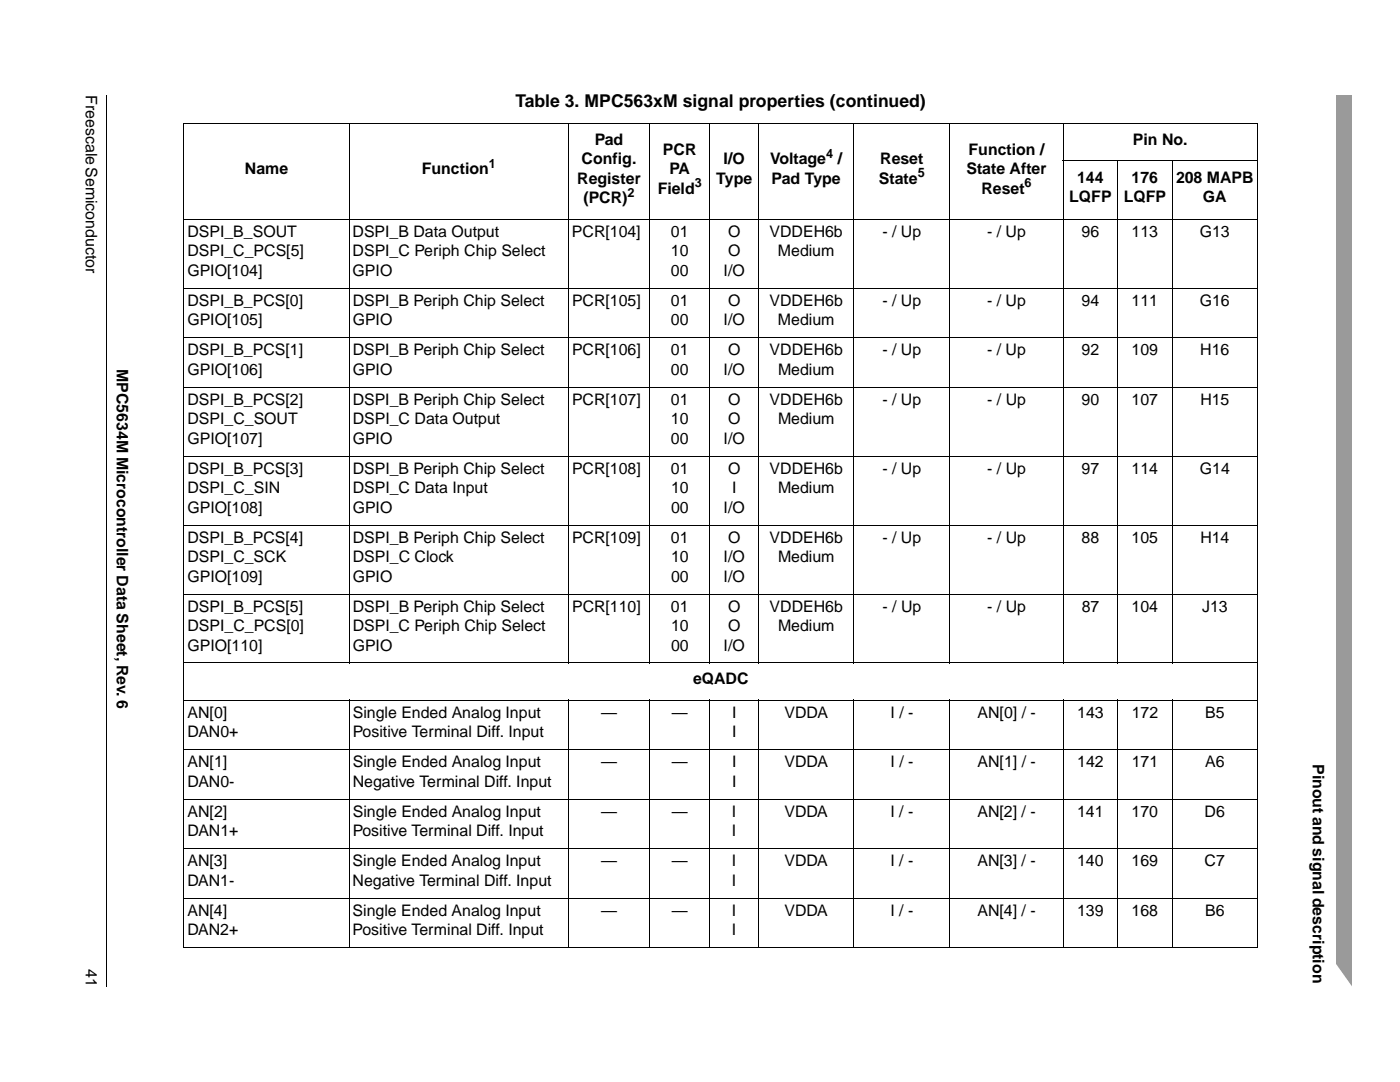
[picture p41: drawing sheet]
<svg xmlns="http://www.w3.org/2000/svg" width="279mm" height="216mm" viewBox="0 0 279 216" stroke-linecap="round" stroke-linejoin="round" font-family="sans-serif">
<defs><g id="words">
<text font-size="3.5" x="102.8" y="21.4">Table 3. MPC563xM signal properties (continued)</text>
<g font-size="3.2">
<text x="17.1" y="19" transform="rotate(90 17.1 19)">Freescale Semiconductor</text>
<text x="118.7" y="28.9">Pad</text>
<text x="226.1" y="28.9">Pin No.</text>
<text x="48.9" y="34.8">Name</text>
<text x="84.2" y="34.8">Function</text>
<text x="116.1" y="32.8">Config.</text>
<text x="132.3" y="30.9">PCR</text>
<text x="133.6" y="34.8">PA</text>
<text x="144.4" y="32.8">I/O</text>
<text x="153.7" y="32.8">Voltage</text>
<text x="167.2" y="32.8">/</text>
<text x="175.7" y="32.8">Reset</text>
<text x="192.9" y="34.8">State After</text>
<text x="193.3" y="30.9">Function /</text>
<text x="115.2" y="36.7">Register</text>
<text x="116.4" y="40.6">(PCR)</text>
<text x="131.3" y="38.6">Field</text>
<text x="142.9" y="36.7">Type</text>
<text x="154" y="36.7">Pad Type</text>
<text x="175.4" y="36.7">State</text>
<text x="195.9" y="38.6">Reset</text>
<text x="213.4" y="40.4">LQFP</text>
<text x="215" y="36.5">144</text>
<text x="224.3" y="40.4">LQFP</text>
<text x="225.8" y="36.5">176</text>
<text x="234.7" y="36.5">208 MAPB</text>
<text x="240.1" y="40.4">GA</text>
<text x="37.4" y="47.3">DSPI_B_SOUT</text>
<text x="70.4" y="47.3">DSPI_B Data Output</text>
<text x="114.2" y="47.3">PCR[104]</text>
<text x="133.9" y="47.3">01</text>
<text x="145.3" y="47.3">O</text>
<text x="153.6" y="47.3">VDDEH6b</text>
<text x="176.1" y="47.3">- / Up</text>
<text x="197" y="47.3">- / Up</text>
<text x="215.9" y="47.3">96</text>
<text x="225.8" y="47.3">113</text>
<text x="239.4" y="47.3">G13</text>
<text x="37.4" y="51.2">DSPI_C_PCS[5]</text>
<text x="70.4" y="51.2">DSPI_C Periph Chip Select</text>
<text x="133.9" y="51.2">10</text>
<text x="145.3" y="51.2">O</text>
<text x="155.3" y="51.2">Medium</text>
<text x="37.4" y="55">GPIO[104]</text>
<text x="70.4" y="55">GPIO</text>
<text x="133.9" y="55">00</text>
<text x="144.4" y="55">I/O</text>
<text x="37.4" y="61">DSPI_B_PCS[0]</text>
<text x="37.4" y="64.9">GPIO[105]</text>
<text x="70.4" y="61">DSPI_B Periph Chip Select</text>
<text x="70.4" y="64.9">GPIO</text>
<text x="114.2" y="61">PCR[105]</text>
<text x="133.9" y="61">01</text>
<text x="133.9" y="64.9">00</text>
<text x="144.4" y="64.9">I/O</text>
<text x="145.3" y="61">O</text>
<text x="153.6" y="61">VDDEH6b</text>
<text x="155.3" y="64.9">Medium</text>
<text x="176.1" y="61">- / Up</text>
<text x="197" y="61">- / Up</text>
<text x="215.9" y="61">94</text>
<text x="225.8" y="61">111</text>
<text x="239.4" y="61">G16</text>
<text x="37.4" y="70.9">DSPI_B_PCS[1]</text>
<text x="70.4" y="70.9">DSPI_B Periph Chip Select</text>
<text x="114.2" y="70.9">PCR[106]</text>
<text x="133.9" y="70.9">01</text>
<text x="145.3" y="70.9">O</text>
<text x="153.6" y="70.9">VDDEH6b</text>
<text x="176.1" y="70.9">- / Up</text>
<text x="197" y="70.9">- / Up</text>
<text x="215.9" y="70.9">92</text>
<text x="225.8" y="70.9">109</text>
<text x="239.6" y="70.9">H16</text>
<text x="23.3" y="73.6" transform="rotate(90 23.3 73.6)">MPC5634M Microcontroller Data Sheet, Rev. 6</text>
<text x="37.4" y="74.8">GPIO[106]</text>
<text x="70.4" y="74.8">GPIO</text>
<text x="133.9" y="74.8">00</text>
<text x="144.4" y="74.8">I/O</text>
<text x="155.3" y="74.8">Medium</text>
<text x="37.4" y="80.8">DSPI_B_PCS[2]</text>
<text x="70.4" y="80.8">DSPI_B Periph Chip Select</text>
<text x="114.2" y="80.8">PCR[107]</text>
<text x="133.9" y="80.8">01</text>
<text x="145.3" y="80.8">O</text>
<text x="153.6" y="80.8">VDDEH6b</text>
<text x="176.1" y="80.8">- / Up</text>
<text x="197" y="80.8">- / Up</text>
<text x="215.9" y="80.8">90</text>
<text x="225.8" y="80.8">107</text>
<text x="239.6" y="80.8">H15</text>
<text x="37.4" y="84.7">DSPI_C_SOUT</text>
<text x="37.4" y="88.5">GPIO[107]</text>
<text x="70.4" y="84.7">DSPI_C Data Output</text>
<text x="70.4" y="88.5">GPIO</text>
<text x="133.9" y="84.7">10</text>
<text x="133.9" y="88.5">00</text>
<text x="144.4" y="88.5">I/O</text>
<text x="145.3" y="84.7">O</text>
<text x="155.3" y="84.7">Medium</text>
<text x="37.4" y="94.5">DSPI_B_PCS[3]</text>
<text x="70.4" y="94.5">DSPI_B Periph Chip Select</text>
<text x="114.2" y="94.5">PCR[108]</text>
<text x="133.9" y="94.5">01</text>
<text x="145.3" y="94.5">O</text>
<text x="153.6" y="94.5">VDDEH6b</text>
<text x="176.1" y="94.5">- / Up</text>
<text x="197" y="94.5">- / Up</text>
<text x="215.9" y="94.5">97</text>
<text x="225.8" y="94.5">114</text>
<text x="239.5" y="94.5">G14</text>
<text x="37.4" y="98.4">DSPI_C_SIN</text>
<text x="70.4" y="98.4">DSPI_C Data Input</text>
<text x="133.9" y="98.4">10</text>
<text x="146.1" y="98.4">I</text>
<text x="155.3" y="98.4">Medium</text>
<text x="37.4" y="102.3">GPIO[108]</text>
<text x="70.4" y="102.3">GPIO</text>
<text x="133.9" y="102.3">00</text>
<text x="144.4" y="102.3">I/O</text>
<text x="37.4" y="108.3">DSPI_B_PCS[4]</text>
<text x="37.4" y="112.2">DSPI_C_SCK</text>
<text x="70.4" y="108.3">DSPI_B Periph Chip Select</text>
<text x="70.4" y="112.2">DSPI_C Clock</text>
<text x="114.2" y="108.3">PCR[109]</text>
<text x="133.9" y="108.3">01</text>
<text x="133.9" y="112.2">10</text>
<text x="144.4" y="112.2">I/O</text>
<text x="145.3" y="108.3">O</text>
<text x="153.6" y="108.3">VDDEH6b</text>
<text x="155.3" y="112.2">Medium</text>
<text x="176.1" y="108.3">- / Up</text>
<text x="197" y="108.3">- / Up</text>
<text x="215.9" y="108.3">88</text>
<text x="225.8" y="108.3">105</text>
<text x="239.6" y="108.3">H14</text>
<text x="37.4" y="116.1">GPIO[109]</text>
<text x="70.4" y="116.1">GPIO</text>
<text x="133.9" y="116.1">00</text>
<text x="144.4" y="116.1">I/O</text>
<text x="37.4" y="122.1">DSPI_B_PCS[5]</text>
<text x="37.4" y="125.9">DSPI_C_PCS[0]</text>
<text x="70.4" y="122.1">DSPI_B Periph Chip Select</text>
<text x="70.4" y="125.9">DSPI_C Periph Chip Select</text>
<text x="114.2" y="122.1">PCR[110]</text>
<text x="133.9" y="122.1">01</text>
<text x="133.9" y="125.9">10</text>
<text x="145.3" y="122.1">O</text>
<text x="145.3" y="125.9">O</text>
<text x="153.6" y="122.1">VDDEH6b</text>
<text x="155.3" y="125.9">Medium</text>
<text x="176.1" y="122.1">- / Up</text>
<text x="197" y="122.1">- / Up</text>
<text x="215.9" y="122.1">87</text>
<text x="225.8" y="122.1">104</text>
<text x="239.9" y="122.1">J13</text>
<text x="37.4" y="129.8">GPIO[110]</text>
<text x="70.4" y="129.8">GPIO</text>
<text x="133.9" y="129.8">00</text>
<text x="144.4" y="129.8">I/O</text>
<text x="138.3" y="136.5">eQADC</text>
<text x="37.4" y="143.2">AN[0]</text>
<text x="70.4" y="143.2">Single Ended Analog Input</text>
<text x="120" y="143.2">—</text>
<text x="134.1" y="143.2">—</text>
<text x="146.1" y="143.2">I</text>
<text x="156.6" y="143.2">VDDA</text>
<text x="177.7" y="143.2">I / -</text>
<text x="195.1" y="143.2">AN[0] / -</text>
<text x="215" y="143.2">143</text>
<text x="225.9" y="143.2">172</text>
<text x="240.5" y="143.2">B5</text>
<text x="37.4" y="147.1">DAN0+</text>
<text x="70.4" y="147.1">Positive Terminal Diff. Input</text>
<text x="146.1" y="147.1">I</text>
<text x="37.4" y="153.1">AN[1]</text>
<text x="70.4" y="153.1">Single Ended Analog Input</text>
<text x="120" y="153.1">—</text>
<text x="134.1" y="153.1">—</text>
<text x="146.1" y="153.1">I</text>
<text x="156.6" y="153.1">VDDA</text>
<text x="177.7" y="153.1">I / -</text>
<text x="195.1" y="153.1">AN[1] / -</text>
<text x="215" y="153.1">142</text>
<text x="225.9" y="153.1">171</text>
<text x="240.5" y="153.1">A6</text>
<text x="262" y="152.5" transform="rotate(90 262 152.5)">Pinout and signal description</text>
<text x="37.4" y="157">DAN0-</text>
<text x="70.4" y="157">Negative Terminal Diff. Input</text>
<text x="146.1" y="157">I</text>
<text x="37.4" y="163">AN[2]</text>
<text x="37.4" y="166.8">DAN1+</text>
<text x="70.4" y="163">Single Ended Analog Input</text>
<text x="70.4" y="166.8">Positive Terminal Diff. Input</text>
<text x="120" y="163">—</text>
<text x="134.1" y="163">—</text>
<text x="146.1" y="163">I</text>
<text x="146.1" y="166.9">I</text>
<text x="156.5" y="163">VDDA</text>
<text x="177.7" y="163">I / -</text>
<text x="195.1" y="163">AN[2] / -</text>
<text x="215" y="163">141</text>
<text x="225.8" y="163">170</text>
<text x="240.4" y="163">D6</text>
<text x="37.4" y="172.9">AN[3]</text>
<text x="70.4" y="172.9">Single Ended Analog Input</text>
<text x="120" y="172.9">—</text>
<text x="134.1" y="172.9">—</text>
<text x="146.1" y="172.9">I</text>
<text x="156.5" y="172.9">VDDA</text>
<text x="177.7" y="172.9">I / -</text>
<text x="195.1" y="172.9">AN[3] / -</text>
<text x="215" y="172.9">140</text>
<text x="225.8" y="172.9">169</text>
<text x="240.4" y="172.9">C7</text>
<text x="37.4" y="176.7">DAN1-</text>
<text x="70.4" y="176.7">Negative Terminal Diff. Input</text>
<text x="146.1" y="176.7">I</text>
<text x="37.4" y="182.7">AN[4]</text>
<text x="70.4" y="182.7">Single Ended Analog Input</text>
<text x="120" y="182.7">—</text>
<text x="134.1" y="182.7">—</text>
<text x="146.1" y="182.7">I</text>
<text x="156.5" y="182.7">VDDA</text>
<text x="177.7" y="182.7">I / -</text>
<text x="195.1" y="182.7">AN[4] / -</text>
<text x="215" y="182.7">139</text>
<text x="225.8" y="182.7">168</text>
<text x="240.5" y="182.7">B6</text>
<text x="37.4" y="186.6">DAN2+</text>
<text x="70.4" y="186.6">Positive Terminal Diff. Input</text>
<text x="146.1" y="186.6">I</text>
<text x="17.1" y="193.4" transform="rotate(90 17.1 193.4)">41</text>
</g>
<g font-size="2.5">
<text x="97.5" y="33.5">1</text>
<text x="164.9" y="31.5">4</text>
<text x="183.2" y="35.4">5</text>
<text x="125.2" y="39.3">2</text>
<text x="138.6" y="37.4">3</text>
<text x="204.5" y="37.4">6</text>
</g>
</g></defs>
<path d="M21.2 19h.2z" fill="#000"/>
<path d="M21.3 19v177.8" fill="none" stroke="#000" stroke-width=".2"/>
<path d="M266.7 19h3.2v177.8h-3.2z" fill="#9a9a9a"/>
<path d="M266.4 192l3.8 5.3v1.4h-3.8z" fill="#fff"/>
<g fill="none" stroke="#000" stroke-width=".2">
<path d="M36.6 24.7h214.5M36.7 24.8v164.2M69.7 24.6v107.8M113.4 24.6v107.8M129.6 24.6v107.8M141.7 24.6v107.8M151.4 24.6v107.8M170.4 24.6v107.8M189.6 24.6v107.8M212.1 32.1h39M212.2 24.6v107.8M223.1 32v100.4"/>
<path d="M233.9 32v100.4M251 24.8v164.2M36.6 43.8h214.5M36.6 57.5h214.5M36.6 67.4h214.5M36.6 77.3h214.5M36.6 91h214.5M36.6 104.8h214.5M36.6 118.5h214.5M36.6 132.3h214.5M36.6 139.7h214.5M69.7 139.6v49.6"/>
<path d="M113.4 139.6v49.6M129.6 139.6v49.6M141.7 139.6v49.6M151.4 139.6v49.6M170.4 139.6v49.6M189.6 139.6v49.6M212.2 139.6v49.6M223.1 139.6v49.6M233.9 139.6v49.6M36.6 149.6h214.5M36.6 159.4h214.5M36.6 169.3h214.5"/>
<path d="M36.6 179.2h214.5M36.6 189.1h214.5"/>
</g>
<use href="#words"/>
</svg>
